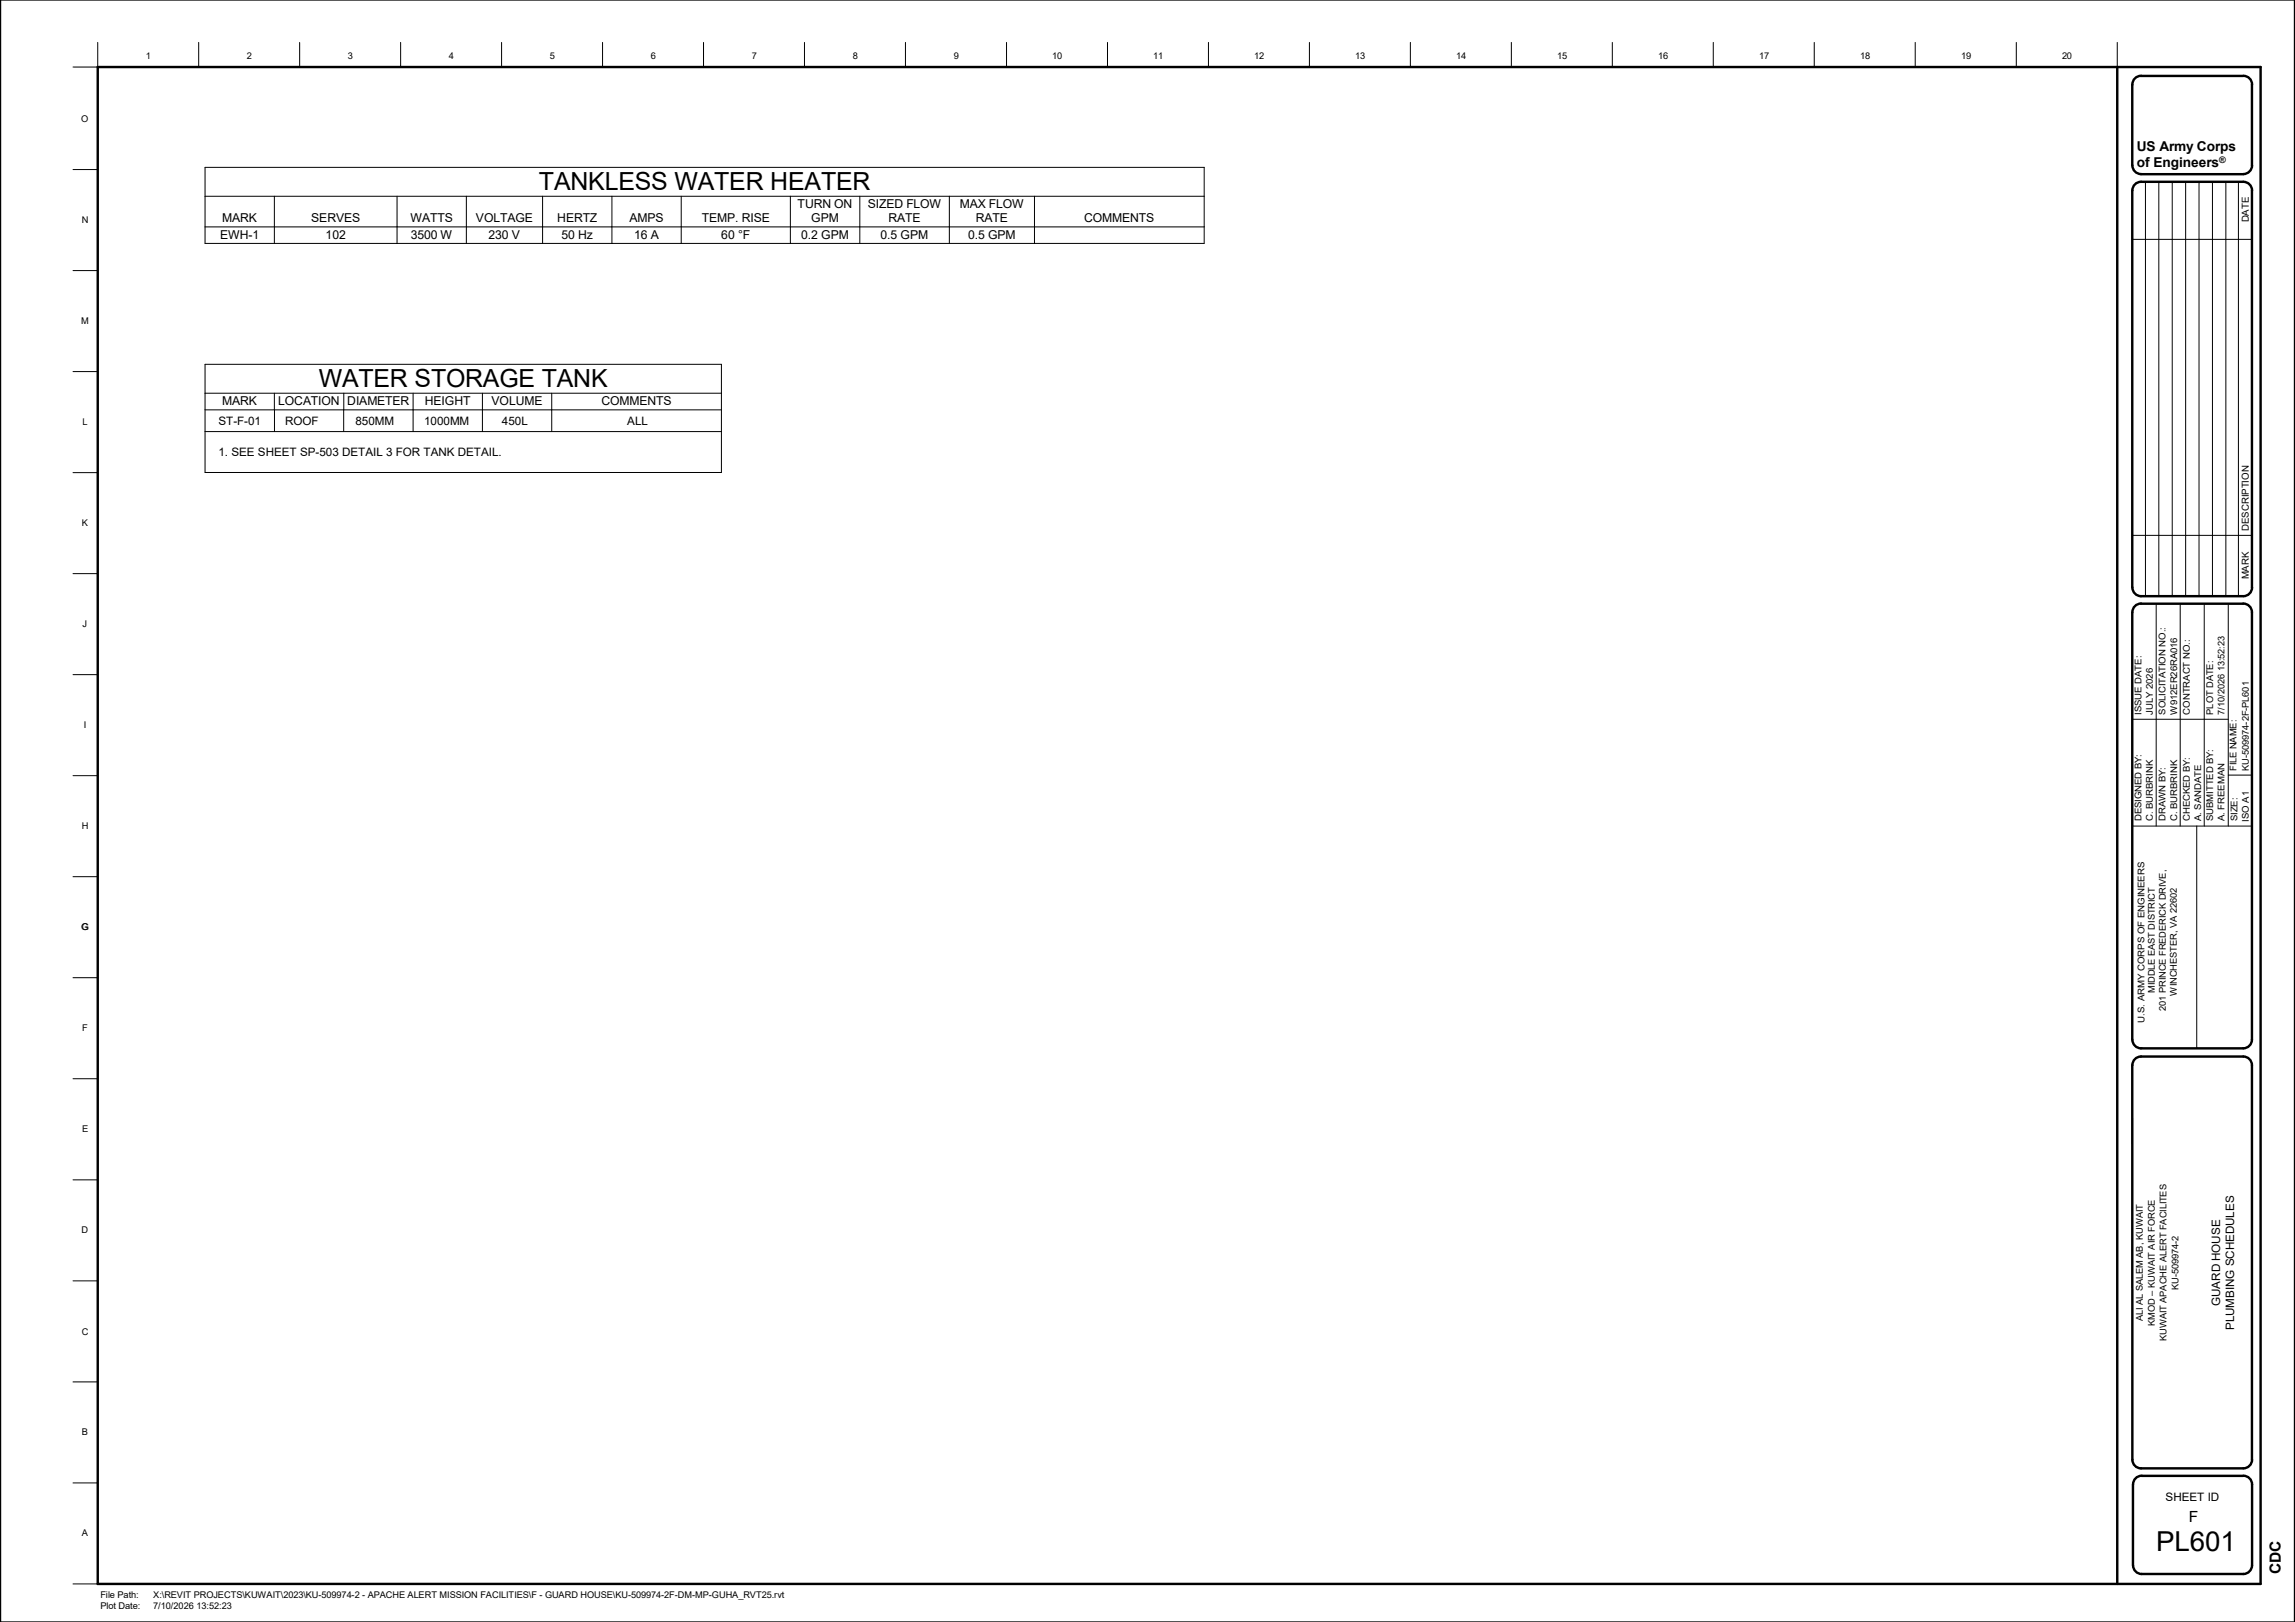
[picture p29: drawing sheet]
<svg xmlns="http://www.w3.org/2000/svg" width="841mm" height="594mm" viewBox="0 0 841 594" stroke-linecap="round" stroke-linejoin="round" font-family="sans-serif">
<defs><g id="words">
<text font-size="10.1" x="790.2" y="567.9">PL601</text>
<g font-size="9.1">
<text x="197.5" y="69.5">TANKLESS WATER HEATER</text>
<text x="116.8" y="141.7">WATER STORAGE TANK</text>
</g>
<g font-size="5.6">
<text x="802.1" y="557.4">F</text>
<text x="835.9" y="576.7" transform="rotate(-90 835.9 576.7)">CDC</text>
</g>
<g font-size="5">
<text x="783.1" y="55.5">US Army Corps</text>
<text x="783.1" y="61.3">of Engineers</text>
</g>
<g font-size="4.5">
<text x="292.3" y="76.3">TURN ON</text>
<text x="318" y="76.3">SIZED FLOW</text>
<text x="351.7" y="76.3">MAX FLOW</text>
<text x="81.4" y="81.4">MARK</text>
<text x="114" y="81.4">SERVES</text>
<text x="150.5" y="81.4">WATTS</text>
<text x="174.4" y="81.4">VOLTAGE</text>
<text x="204.2" y="81.4">HERTZ</text>
<text x="230.6" y="81.4">AMPS</text>
<text x="257.1" y="81.4">TEMP. RISE</text>
<text x="297.3" y="81.3">GPM</text>
<text x="325.6" y="81.3">RATE</text>
<text x="357.6" y="81.3">RATE</text>
<text x="397.3" y="81.4">COMMENTS</text>
<text x="80.7" y="87.5">EWH-1</text>
<text x="119.3" y="87.5">102</text>
<text x="150.5" y="87.5">3500 W</text>
<text x="179" y="87.5">230 V</text>
<text x="205.8" y="87.5">50 Hz</text>
<text x="232.4" y="87.5">16 A</text>
<text x="264.3" y="87.5">60 °F</text>
<text x="293.6" y="87.5">0.2 GPM</text>
<text x="322.7" y="87.5">0.5 GPM</text>
<text x="354.8" y="87.5">0.5 GPM</text>
<text x="81.4" y="148.5">MARK</text>
<text x="101.9" y="148.5">LOCATION DIAMETER</text>
<text x="155.7" y="148.5">HEIGHT</text>
<text x="180.1" y="148.5">VOLUME</text>
<text x="220.4" y="148.5">COMMENTS</text>
</g>
<g font-size="4.3">
<text x="80.1" y="155.6">ST-F-01</text>
<text x="104.5" y="155.6">ROOF</text>
<text x="130.3" y="155.6">850MM</text>
<text x="155.4" y="155.6">1000MM</text>
<text x="183.9" y="155.6">450L</text>
<text x="229.9" y="155.6">ALL</text>
<text x="80.1" y="167.2">1. SEE SHEET SP-503 DETAIL 3 FOR TANK DETAIL.</text>
<text x="813.6" y="478.3" transform="rotate(-90 813.6 478.3)">GUARD HOUSE</text>
<text x="818.7" y="487.2" transform="rotate(-90 818.7 487.2)">PLUMBING SCHEDULES</text>
<text x="793.6" y="549.7">SHEET ID</text>
</g>
<g font-size="3.5">
<text x="824.1" y="81.4" transform="rotate(-90 824.1 81.4)">DATE</text>
<text x="824.1" y="194.4" transform="rotate(-90 824.1 194.4)">DESCRIPTION</text>
<text x="824.1" y="212.2" transform="rotate(-90 824.1 212.2)">MARK</text>
</g>
<g font-size="3.4">
<text x="53.5" y="21.5">1</text>
<text x="90.5" y="21.5">2</text>
<text x="127.5" y="21.5">3</text>
<text x="164.5" y="21.5">4</text>
<text x="201.5" y="21.5">5</text>
<text x="238.5" y="21.5">6</text>
<text x="275.5" y="21.5">7</text>
<text x="312.5" y="21.5">8</text>
<text x="349.5" y="21.5">9</text>
<text x="385.6" y="21.5">10</text>
<text x="422.6" y="21.5">11</text>
<text x="459.6" y="21.5">12</text>
<text x="496.6" y="21.5">13</text>
<text x="533.7" y="21.5">14</text>
<text x="570.7" y="21.5">15</text>
<text x="607.7" y="21.5">16</text>
<text x="644.7" y="21.5">17</text>
<text x="681.6" y="21.5">18</text>
<text x="718.6" y="21.5">19</text>
<text x="755.6" y="21.5">20</text>
<text x="29.8" y="44.6">O</text>
<text x="29.9" y="81.6">N</text>
<text x="29.8" y="118.6">M</text>
<text x="30.2" y="155.6">L</text>
<text x="30" y="192.6">K</text>
<text x="30.3" y="229.6">J</text>
<text x="784.8" y="261.7" transform="rotate(-90 784.8 261.7)">ISSUE DATE:</text>
<text x="788.9" y="261.7" transform="rotate(-90 788.9 261.7)">JULY 2026</text>
<text x="793.6" y="261.7" transform="rotate(-90 793.6 261.7)">SOLICITATION NO.:</text>
<text x="797.8" y="261.7" transform="rotate(-90 797.8 261.7)">W912ER26RA016</text>
<text x="802.4" y="261.7" transform="rotate(-90 802.4 261.7)">CONTRACT NO.:</text>
<text x="811.1" y="261.7" transform="rotate(-90 811.1 261.7)">PLOT DATE:</text>
<text x="815.2" y="261.7" transform="rotate(-90 815.2 261.7)">7/10/2026 13:52:23</text>
<text x="30.7" y="266.6">I</text>
<text x="819.6" y="282.3" transform="rotate(-90 819.6 282.3)">FILE NAME:</text>
<text x="824.1" y="282.3" transform="rotate(-90 824.1 282.3)">KU-509974-2F-PL601</text>
<text x="29.9" y="303.6">H</text>
<text x="784.8" y="300.8" transform="rotate(-90 784.8 300.8)">DESIGNED BY:</text>
<text x="788.9" y="300.8" transform="rotate(-90 788.9 300.8)">C. BURBRINK</text>
<text x="793.6" y="300.8" transform="rotate(-90 793.6 300.8)">DRAWN BY:</text>
<text x="797.8" y="300.8" transform="rotate(-90 797.8 300.8)">C. BURBRINK</text>
<text x="802.4" y="300.8" transform="rotate(-90 802.4 300.8)">CHECKED BY:</text>
<text x="806.6" y="300.8" transform="rotate(-90 806.6 300.8)">A. SANDATE</text>
<text x="811.1" y="300.8" transform="rotate(-90 811.1 300.8)">SUBMITTED BY:</text>
<text x="815.2" y="300.8" transform="rotate(-90 815.2 300.8)">A. FREEMAN</text>
<text x="820" y="300.8" transform="rotate(-90 820 300.8)">SIZE:</text>
<text x="824.1" y="300.9" transform="rotate(-90 824.1 300.9)">ISO A1</text>
<text x="29.8" y="340.6">G</text>
<text x="789.7" y="363.8" transform="rotate(-90 789.7 363.8)">MIDDLE EAST DISTRICT</text>
<text x="797.7" y="364.6" transform="rotate(-90 797.7 364.6)">WINCHESTER, VA 22602</text>
<text x="793.7" y="370.2" transform="rotate(-90 793.7 370.2)">201 PRINCE FREDERICK DRIVE,</text>
<text x="30.1" y="377.6">F</text>
<text x="785.8" y="374.5" transform="rotate(-90 785.8 374.5)">U.S. ARMY CORPS OF ENGINEERS</text>
<text x="30.1" y="414.7">E</text>
<text x="29.9" y="451.7">D</text>
<text x="798.3" y="472.5" transform="rotate(-90 798.3 472.5)">KU-509974-2</text>
<text x="785.2" y="483.9" transform="rotate(-90 785.2 483.9)">ALI AL SALEM AB, KUWAIT</text>
<text x="789.7" y="485.6" transform="rotate(-90 789.7 485.6)">KMOD – KUWAIT AIR FORCE</text>
<text x="29.9" y="488.8">C</text>
<text x="794" y="491.3" transform="rotate(-90 794 491.3)">KUWAIT APACHE ALERT FACILITES</text>
<text x="30" y="525.7">B</text>
<text x="30" y="562.7">A</text>
<text x="36.8" y="585.4">File Path:</text>
<text x="56.1" y="585.4">X:\REVIT PROJECTS\KUWAIT\2023\KU-509974-2 - APACHE ALERT MISSION FACILITIES\F - GUARD HOUSE\KU-509974-2F-DM-MP-GUHA_RVT25.rvt</text>
<text x="36.8" y="589.5">Plot Date:</text>
<text x="56.1" y="589.5">7/10/2026 13:52:23</text>
</g>
<text font-size="3.3" x="813.3" y="59.8">®</text>
</g></defs>
<g fill="none" stroke="#000" stroke-width=".37">
<path d="M35.8 15.5v9.1h-9M72.8 15.5v9.1M109.8 15.5v9.1M146.8 15.5v9.1M183.8 15.5v9.1M220.8 15.5v9.1M257.8 15.5v9.1M294.8 15.5v9.1M331.8 15.5v9.1M368.9 15.5v9.1M405.8 15.5v9.1M442.8 15.5v9.1"/>
<path d="M479.8 15.5v9.1M516.8 15.5v9.1M553.8 15.5v9.1M590.8 15.5v9.1M627.8 15.5v9.1M664.8 15.5v9.1M701.8 15.5v9.1M738.9 15.5v9.1M775.9 15.5v9.1M26.8 62.1h9M75.1 61.3h366.2v27.9h-366.2zM75.1 71.9h366.2"/>
<path d="M100.5 71.9v17.3M145.5 71.9v17.3M170.9 71.9v17.3M198.8 71.9v17.3M224.2 71.9v17.3M249.6 71.9v17.3M289.6 71.9v17.3M315.1 71.9v17.3M347.9 71.9v17.3M379.1 71.9v17.3M786.2 66.6v151.8M791.1 66.6v151.8"/>
<path d="M796 66.6v151.8M800.9 66.6v151.8M805.9 66.6v151.8M810.8 66.6v151.8M815.7 66.6v151.8M820.3 66.6v151.8M26.8 99.1h9M75.1 83.1h366.2M781.4 87.7h43.8M26.8 136.1h9M75.1 133.4h189.3v39.7h-189.3zM75.1 158.1h189.3"/>
<path d="M75.1 150.1h189.3M75.1 144h189.3M100.5 144v6.1M100.6 150.1v8M126 144l-.1 14.1M151.4 144v14.1M176.8 144v14.1M202.2 144v14.1M26.8 173.1h9M781.4 196.1h43.8M26.8 210.1h9M790.2 221.1v81.5"/>
<path d="M799 221.1v81.5M807.8 221.1v81.5M816.6 221.1v81.5M26.8 247.1h9M781.4 263.4h35.2M26.8 284.1h9M816.6 283.9h8.6M781.4 302.6h43.8M805 302.6v81.4M26.8 321.1h9M26.8 358.1h9M26.8 395.1h9"/>
<path d="M26.8 432.1h9M26.8 469.1h9M26.8 506.1h9M26.8 543.1h9M26.8 580.1h9"/>
</g>
<g fill="none" stroke="#000" stroke-width=".89">
<path d="M0 0v594.1M841 0v594.1M35.8 24.6h792.6v555.5h-792.6zM775.9 24.6v555.5M781.4 31v29.6M784.6 27.8h37.5M784.6 27.8a3.1 3.1 0 0 0-3.2 3.1M822.1 27.8a3.2 3.2 0 0 1 3.2 3.1l-.1 29.7M781.4 69.8v145.4M781.4 60.6a3.2 3.2 0 0 0 3.2 3.2h37.5M822.1 66.6h-37.5a3.1 3.1 0 0 0-3.2 3.2M822.1 66.6a3.2 3.2 0 0 1 3.2 3.2"/>
<path d="M825.2 69.8l.1 145.4a3.2 3.2 0 0 1-3.2 3.2M825.3 60.6a3.2 3.2 0 0 1-3.2 3.2M781.4 215.2a3.2 3.2 0 0 0 3.2 3.2h37.5M781.4 224.3v156.5M781.4 224.2a3.1 3.1 0 0 1 3.2-3.1h37.5a3.2 3.2 0 0 1 3.1 3.2v156.5a3.2 3.2 0 0 1-3.1 3.2h-37.5a3.2 3.2 0 0 1-3.2-3.2M781.4 390.1v144.5a3.2 3.2 0 0 0 3.2 3.2h37.5M781.4 390.1a3.1 3.1 0 0 1 3.2-3.1h37.5a3.2 3.2 0 0 1 3.1 3.1l.1 144.5a3.2 3.2 0 0 1-3.2 3.2M784.8 540.6l37.3-.1a3.2 3.2 0 0 1 3.2 3.2v29.6a3.2 3.2 0 0 1-3.2 3.2h-37.3M784.9 540.5a3.2 3.2 0 0 0-3.3 3.2l.1 29.6a3.2 3.2 0 0 0 3.2 3.2"/>
</g>
<g fill="#fff">
<path d="M80.1 151.8h5.5v4.8h-5.5z"/>
<path d="M85.6 151.8h1.4v4.8h-1.4z"/>
<path d="M87 151.8h2.5v4.8h-2.5z"/>
<path d="M89.5 151.8h1.4v4.8h-1.4z"/>
<path d="M90.9 151.8h4.8v4.8h-4.8z"/>
<path d="M104.5 151.8h12.2v4.8h-12.2z"/>
<path d="M130.3 151.8h14.1v4.8h-14.1z"/>
<path d="M155.4 151.8h16.6v4.8h-16.6z"/>
<path d="M183.9 151.8h9.6v4.8h-9.6z"/>
<path d="M229.9 151.8h7.6v4.8h-7.6z"/>
<path d="M80.1 163.4h35.6v4.7h-35.6z"/>
<path d="M115.7 163.4h1.4v4.7h-1.4z"/>
<path d="M117.1 163.4h68v4.7h-68z"/>
</g>
<use href="#words"/>
</svg>
